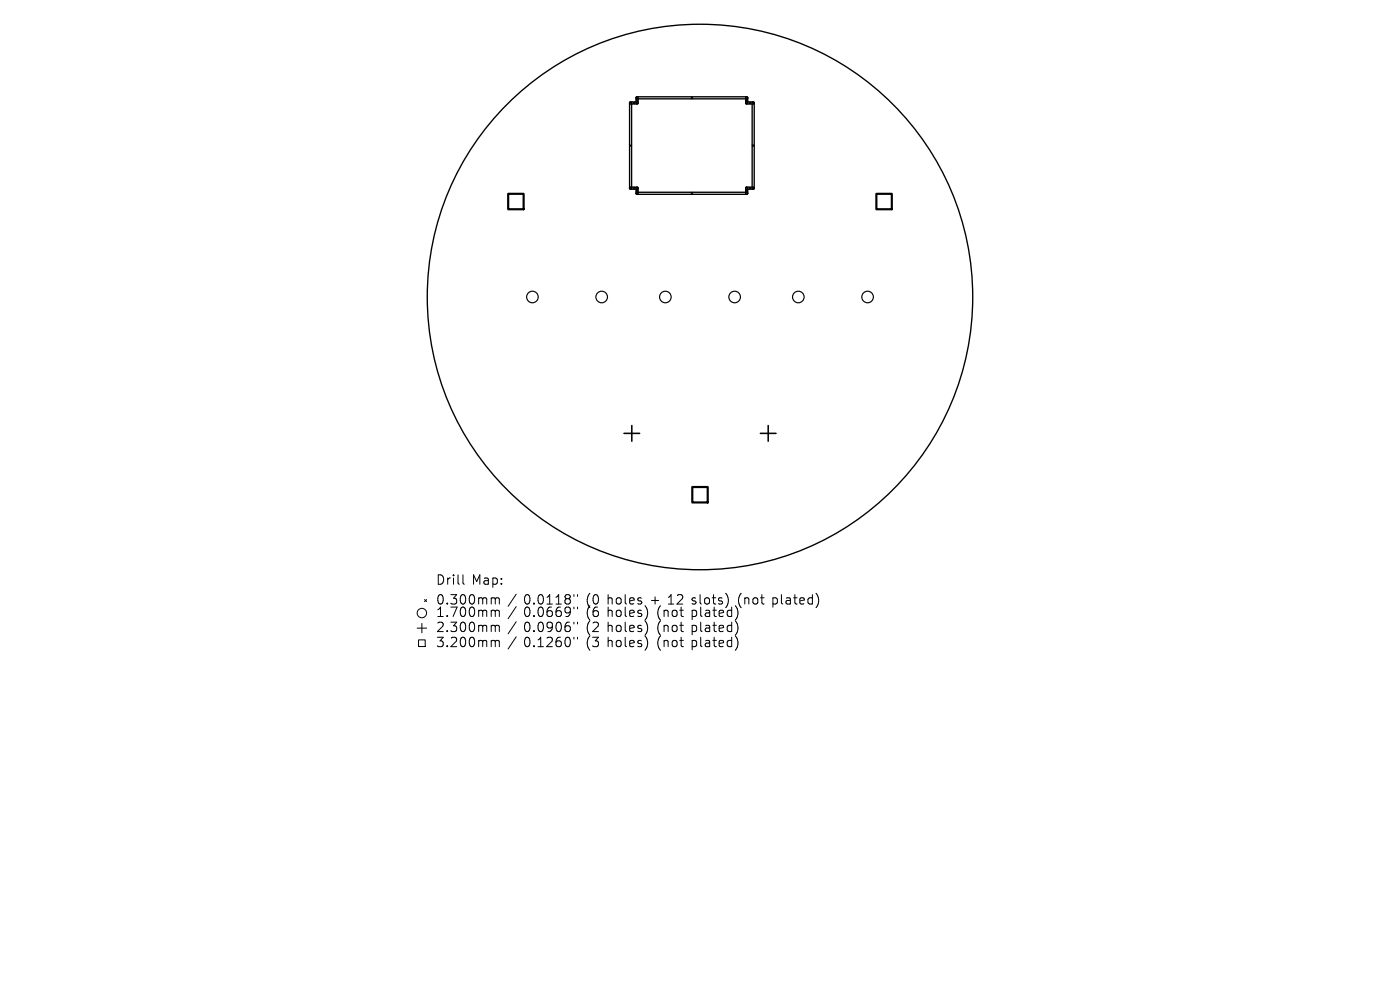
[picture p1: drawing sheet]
<svg xmlns="http://www.w3.org/2000/svg" width="297mm" height="210mm" viewBox="0 0 297 210" stroke-linecap="round" stroke-linejoin="round" font-family="sans-serif">
<defs><g id="words">
<g font-size="2.8">
<text x="92.5" y="124.5">Drill</text>
<text x="100.1" y="124.5">Map:</text>
<text x="92.5" y="128.7">0.300mm</text>
<text x="92.5" y="131.3">1.700mm</text>
<text x="111.1" y="128.7">0.0118&quot;</text>
<text x="111.1" y="131.3">0.0669&quot;</text>
<text x="124.4" y="128.7">(0</text>
<text x="124.4" y="131.3">(6</text>
<text x="128.9" y="128.7">holes</text>
<text x="128.9" y="131.3">holes)</text>
<text x="138.2" y="128.7">+</text>
<text x="139.6" y="131.3">(not</text>
<text x="142" y="128.7">12</text>
<text x="147" y="131.3">plated)</text>
<text x="147.1" y="128.7">slots)</text>
<text x="157" y="128.7">(not</text>
<text x="164.4" y="128.7">plated)</text>
<text x="92.5" y="134.5">2.300mm</text>
<text x="92.5" y="137.7">3.200mm</text>
<text x="111.1" y="134.5">0.0906&quot;</text>
<text x="111.1" y="137.7">0.1260&quot;</text>
<text x="124.4" y="134.5">(2</text>
<text x="124.4" y="137.7">(3</text>
<text x="128.9" y="134.5">holes)</text>
<text x="128.9" y="137.7">holes)</text>
<text x="139.6" y="134.5">(not</text>
<text x="139.6" y="137.7">(not</text>
<text x="147" y="134.5">plated)</text>
<text x="147" y="137.7">plated)</text>
</g>
</g></defs>
<g fill="none" stroke="#000" stroke-width=".29">
<path d="M133.6 21.7l.3-.1 .1 .2v18.1l-.2 .2-.2-.2zM133.6 21.7l1.6-.1 .2 .3-.2 .2h-1.4l-.2-.2zM133.6 39.8l1.6-.1 .2 .2-.2 .2h-1.4l-.2-.1zM135 20.6l.2-.1 .2 .2v1.2l-.2 .2-.3-.2zM135 39.8l.2-.1 .2 .2v1.1l-.2 .2-.3-.2zM135 20.6l23.4-.1 .2 .3-.2 .2h-23.3l-.2-.2zM158.3 20.6l.2-.1 .1 .2v1.2l-.2 .2-.2-.2zM158.3 39.8l.2-.1 .1 .2v1.1l-.2 .2-.2-.2zM158.3 21.7l1.5-.1 .2 .3-.2 .2h-1.4l-.2-.2zM158.3 39.8l1.5-.1 .2 .2-.2 .2h-1.4l-.2-.1zM159.6 21.7l.3-.1 .1 .2v18.1l-.2 .2-.2-.2zM135 40.8h23.4l.2 .2-.2 .2h-23.3l-.2-.1z"/>
<circle cx="148.5" cy="63" r="57.9"/>
</g>
<g fill="none" stroke="#000" stroke-width=".21">
<path d="M133.6 30.7l.4 .4M134 30.7l-.4 .4M134.2 21.6l.5 .5M134.2 39.7l.5 .4M134.7 21.6l-.5 .5M134.7 39.7l-.5 .4M134.9 21.1l.5 .4M135.4 21.1l-.5 .4M146.6 20.5l.4 .5M147 20.5l-.4 .5M158.2 21.1l.4 .4M158.6 21.1l-.4 .4"/>
<path d="M158.9 21.6l.4 .5M158.9 39.7l.4 .4M159.3 21.6l-.4 .5M159.3 39.7l-.4 .4M159.6 30.7l.4 .4M160 30.7l-.4 .4M134.9 40.2l.5 .5M135.4 40.2l-.5 .5M146.6 40.8l.4 .4M147 40.8l-.4 .4M158.2 40.2l.4 .5M158.6 40.2l-.4 .5"/>
<path d="M88.5 133.2h2M88.8 135.7h1.4v1.5h-1.4zM89.5 132.2v2M90.1 127.2l.4 .4M90.5 127.2l-.4 .4M98.2 121.9v1.8l.3 .2M104.8 126.8l.3 .3M104.8 129.4l.3 .3M104.8 132.6l.3 .3M104.8 135.8l.3 .3M105.1 127.1v1M105.1 129.7v1.1"/>
<path d="M105.1 132.9v1.1M105.1 136.1v1.1M105.1 127.1l.3-.3 .4 .1 .1 1.2M105.1 129.7l.3-.3 .4 .1 .1 1.3M105.1 132.9l.3-.3 .4 .1 .1 1.3M105.1 136.1l.3-.3 .4 .1 .1 1.3M109.5 126l-1.7 2.6M109.5 128.7l-1.7 2.6M109.5 131.9l-1.7 2.6M109.5 135.1l-1.7 2.6M121.8 126.1v.4M121.8 128.8v.4"/>
<path d="M121.8 132v.4M121.8 135.2v.4M122.5 126.1v.4M122.5 128.8v.4M122.5 132v.4M122.5 135.2v.4M137.3 129.4v1.3M137.3 132.6v1.3M137.3 135.8v1.3M156.1 131.8a2.35 2.35 0 0 1 0 2.8M156.1 135a2.35 2.35 0 0 1 0 2.8M156.1 128.6l.2 .3"/>
<path d="M156.6 129.8l-.1 .9-.4 .7"/>
<circle cx="89.5" cy="130" r="1"/>
</g>
<g fill="none" stroke="#000" stroke-width=".25">
<circle cx="112.9" cy="63" r="1.23"/>
<circle cx="127.6" cy="63" r="1.23"/>
<circle cx="141.2" cy="63" r="1.23"/>
<circle cx="155.8" cy="63" r="1.23"/>
<circle cx="169.4" cy="63" r="1.23"/>
<circle cx="184.1" cy="63" r="1.23"/>
</g>
<path d="M132.4 91.9h3.3M134 90.3v3.3M161.3 91.9h3.3M163 90.3v3.3" fill="none" stroke="#000" stroke-width=".33"/>
<path d="M107.8 41.1h3.3v3.3h-3.3zM185.9 41.1h3.3v3.3h-3.3zM146.9 103.3h3.2v3.3h-3.2z" fill="none" stroke="#000" stroke-width=".46"/>
<use href="#words"/>
</svg>
